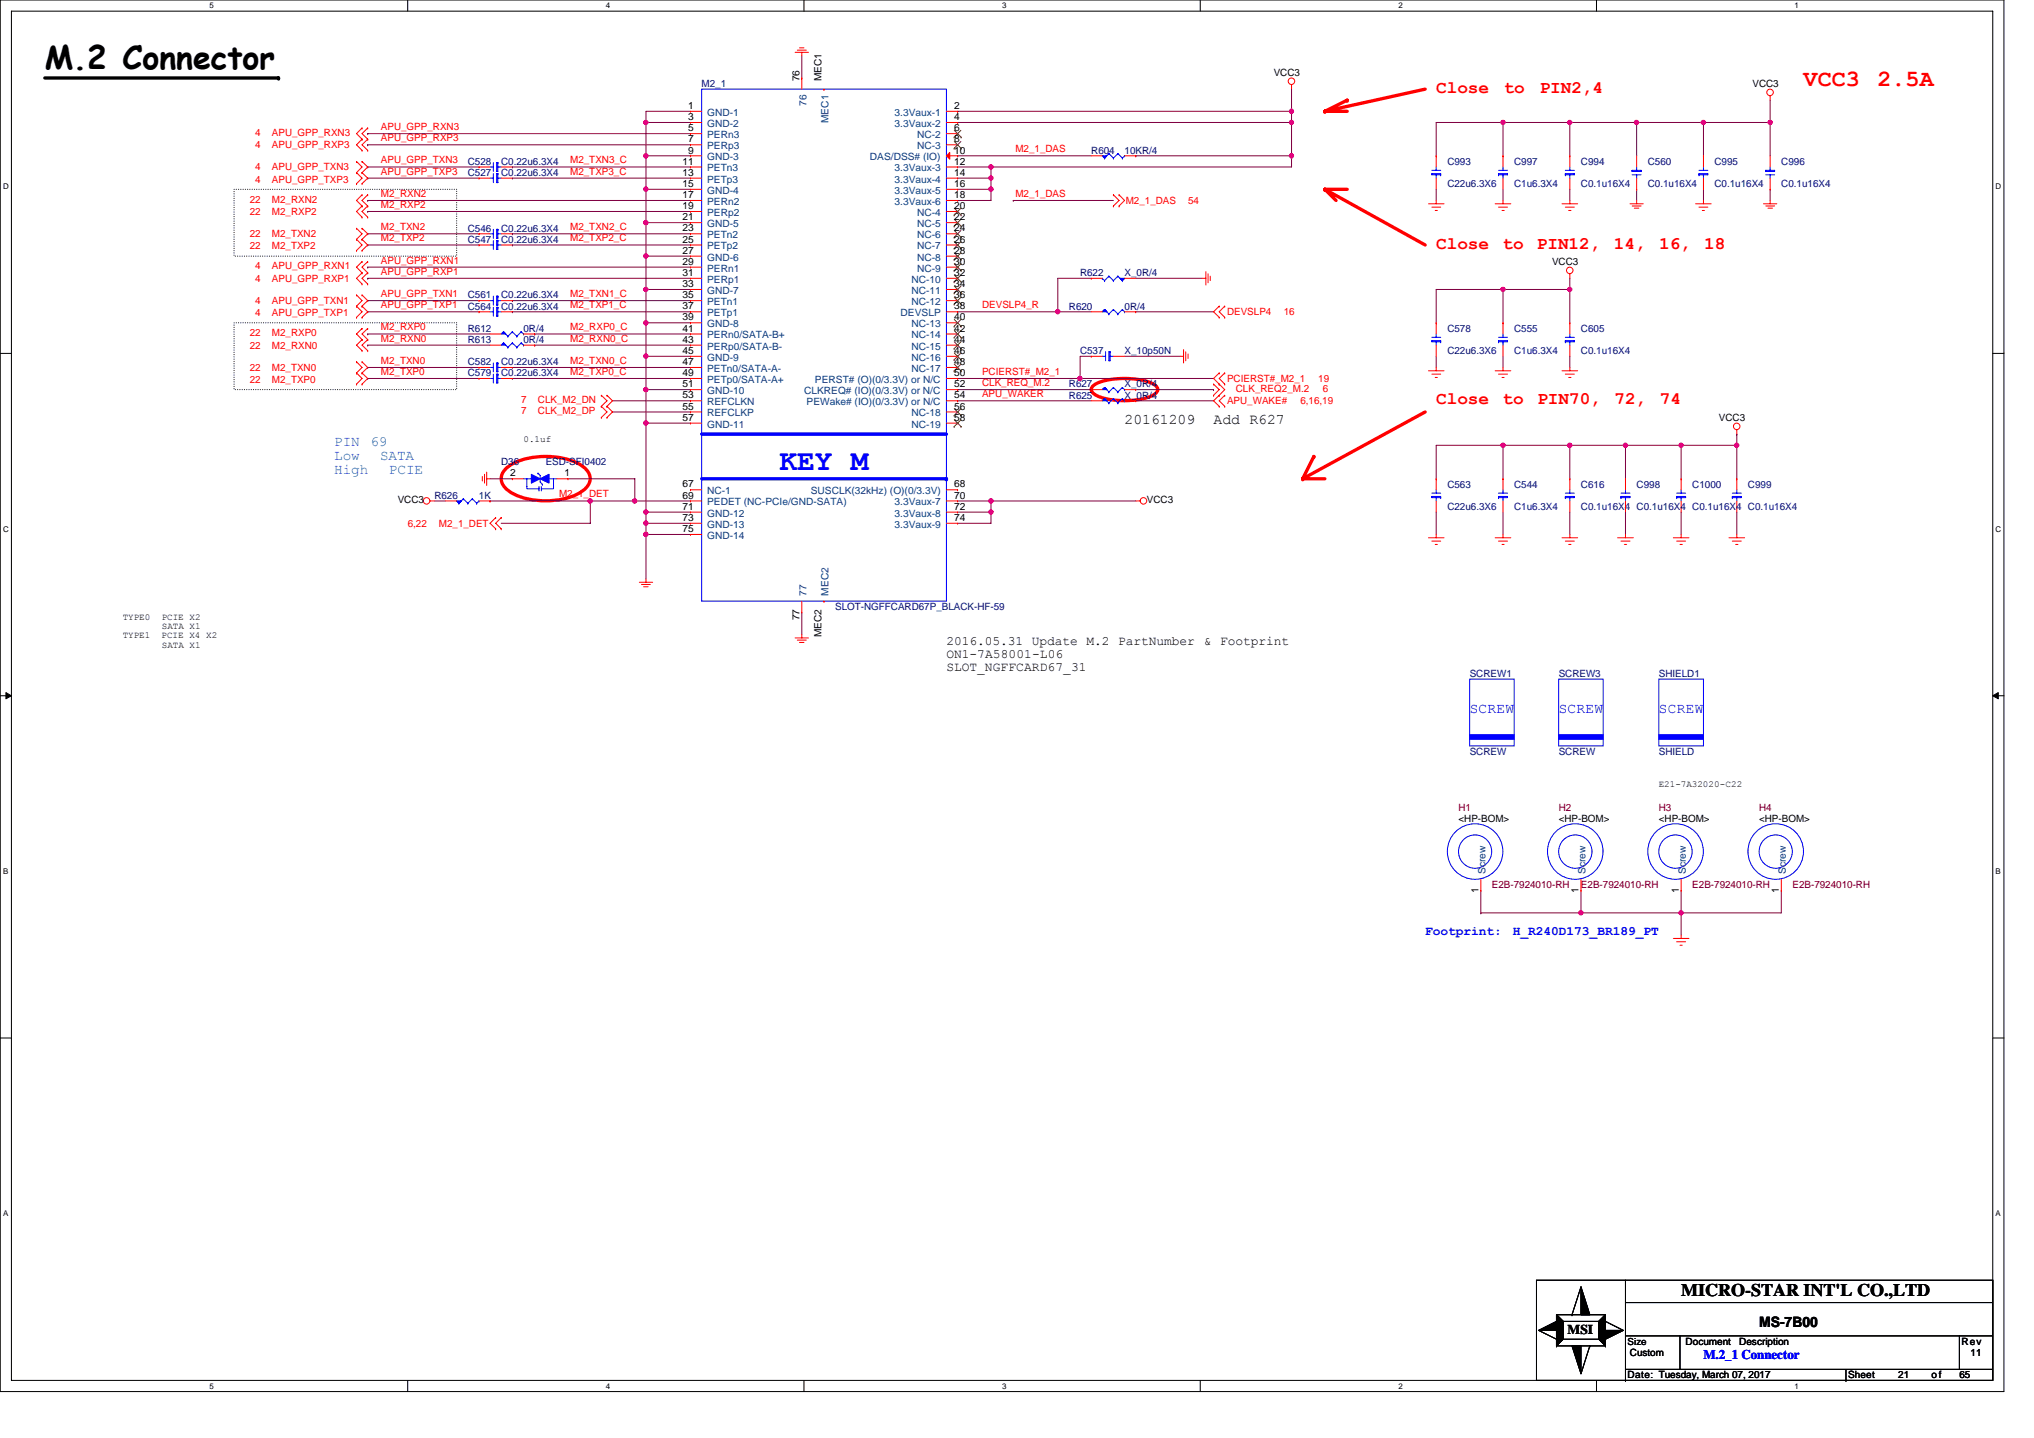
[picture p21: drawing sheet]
<svg xmlns="http://www.w3.org/2000/svg" width="297mm" height="210mm" viewBox="0 0 297 210" stroke-linecap="round" stroke-linejoin="round" font-family="sans-serif">
<defs><g id="words">
<text font-size="4.7" x="6.5" y="10.1">M.2 Connector</text>
<text font-size="4.3" fill="#00f" x="113.8" y="68.6">KEY M</text>
<g font-size="3.4" fill="#f00">
<text x="263.4" y="12.6">VCC3</text>
<text x="274.2" y="12.6">2.5A</text>
</g>
<g font-size="2.6" fill="#f00">
<text x="209.7" y="13.5">Close</text>
<text x="219.6" y="13.5">to</text>
<text x="224.8" y="13.5">PIN2,4</text>
<text x="209.7" y="36.3">Close</text>
<text x="219.4" y="36.3">to</text>
<text x="224.4" y="36.3">PIN12,</text>
<text x="235.7" y="36.3">14,</text>
<text x="242.3" y="36.3">16,</text>
<text x="248.9" y="36.3">18</text>
<text x="209.7" y="59.1">Close</text>
<text x="219.4" y="59.1">to</text>
<text x="224.5" y="59.1">PIN70,</text>
<text x="235.8" y="59.1">72,</text>
<text x="242.4" y="59.1">74</text>
</g>
<text font-size="2.6" x="245.5" y="189.3">MICRO-STAR INT'L CO.,LTD</text>
<g font-size="2.2">
<text x="164.2" y="61.9">20161209</text>
<text x="177.2" y="61.9">Add R627</text>
</g>
<g font-size="2.1" fill="#0080ff">
<text x="48.8" y="65.1">PIN</text>
<text x="54.1" y="65.1">69</text>
<text x="48.8" y="67.2">Low</text>
<text x="48.8" y="69.3">High</text>
<text x="55.5" y="67.2">SATA</text>
<text x="56.8" y="69.3">PCIE</text>
</g>
<g font-size="2.1" fill="#00f">
<text x="214.6" y="104.1">SCREW</text>
<text x="227.6" y="104.1">SCREW</text>
<text x="242.2" y="104.1">SCREW</text>
</g>
<text font-size="2.1" x="256.9" y="193.8">MS-7B00</text>
<text font-size="2" x="228.9" y="194.8">MSI</text>
<g font-size="1.9">
<text x="138.2" y="94.2">2016.05.31 Update M.2 PartNumber &amp; Footprint</text>
<text x="138.2" y="96.1">ON1-7A58001-L06</text>
<text x="138.2" y="98">SLOT_NGFFCARD67_31</text>
</g>
<g font-size="1.9" fill="#00f">
<text x="208.1" y="136.5">Footprint:</text>
<text x="220.9" y="136.5">H_R240D173_BR189_PT</text>
<text x="248.8" y="198.5">M.2_1 Connector</text>
</g>
<g font-size="1.5">
<text x="116.8" y="11.9" transform="rotate(-90 116.8 11.9)">76</text>
<text x="120" y="11.9" transform="rotate(-90 120 11.9)">MEC1</text>
<text x="186" y="11.1">VCC3</text>
<text x="100.5" y="15.9">1</text>
<text x="100.5" y="17.5">3</text>
<text x="139.4" y="15.9">2</text>
<text x="139.4" y="17.5">4</text>
<text x="255.9" y="12.7">VCC3</text>
<text x="100.5" y="19.2">5</text>
<text x="100.5" y="20.8">7</text>
<text x="100.5" y="22.4">9</text>
<text x="139.4" y="22.4">10</text>
<text x="139.4" y="19.2">6</text>
<text x="139.4" y="20.8">8</text>
<text x="99.7" y="25.7">13</text>
<text x="99.7" y="24">11</text>
<text x="99.7" y="28.9">17</text>
<text x="99.7" y="27.3">15</text>
<text x="139.4" y="24">12</text>
<text x="139.4" y="25.7">14</text>
<text x="139.4" y="27.3">16</text>
<text x="139.4" y="28.9">18</text>
<text x="99.7" y="33.8">23</text>
<text x="99.7" y="35.4">25</text>
<text x="99.7" y="30.5">19</text>
<text x="99.7" y="32.2">21</text>
<text x="139.4" y="32.2">22</text>
<text x="139.4" y="33.8">24</text>
<text x="139.4" y="35.4">26</text>
<text x="139.4" y="30.5">20</text>
<text x="99.7" y="38.7">29</text>
<text x="99.7" y="37.1">27</text>
<text x="99.7" y="40.3">31</text>
<text x="99.7" y="41.9">33</text>
<text x="139.4" y="37.1">28</text>
<text x="139.4" y="38.7">30</text>
<text x="139.4" y="40.3">32</text>
<text x="139.4" y="41.9">34</text>
<text x="226.6" y="38.7">VCC3</text>
<text x="99.7" y="43.6">35</text>
<text x="99.7" y="46.8">39</text>
<text x="99.7" y="45.2">37</text>
<text x="139.4" y="43.6">36</text>
<text x="139.4" y="46.8">40</text>
<text x="139.4" y="45.2">38</text>
<text x="99.7" y="48.4">41</text>
<text x="99.7" y="50.1">43</text>
<text x="99.7" y="51.7">45</text>
<text x="99.7" y="53.3">47</text>
<text x="139.4" y="48.4">42</text>
<text x="139.4" y="50.1">44</text>
<text x="139.4" y="51.7">46</text>
<text x="139.4" y="53.3">48</text>
<text x="99.7" y="54.9">49</text>
<text x="99.7" y="56.6">51</text>
<text x="99.7" y="58.2">53</text>
<text x="99.7" y="59.8">55</text>
<text x="139.4" y="54.9">50</text>
<text x="139.4" y="56.6">52</text>
<text x="139.4" y="58.2">54</text>
<text x="139.4" y="59.8">56</text>
<text x="99.7" y="61.4">57</text>
<text x="139.4" y="61.4">58</text>
<text x="251" y="61.5">VCC3</text>
<text x="74.5" y="69.6">2</text>
<text x="82.5" y="69.6">1</text>
<text x="99.7" y="71.2">67</text>
<text x="139.4" y="71.2">68</text>
<text x="58.1" y="73.5">VCC3</text>
<text x="99.7" y="72.8">69</text>
<text x="99.7" y="77.7">75</text>
<text x="99.7" y="74.4">71</text>
<text x="99.7" y="76.1">73</text>
<text x="139.4" y="72.8">70</text>
<text x="139.4" y="74.4">72</text>
<text x="139.4" y="76.1">74</text>
<text x="167.5" y="73.5">VCC3</text>
<text x="116.8" y="90.6" transform="rotate(-90 116.8 90.6)">77</text>
<text x="120" y="93.1" transform="rotate(-90 120 93.1)">MEC2</text>
<text x="213" y="120">&lt;HP-BOM&gt;</text>
<text x="227.6" y="120">&lt;HP-BOM&gt;</text>
<text x="242.2" y="120">&lt;HP-BOM&gt;</text>
<text x="256.9" y="120">&lt;HP-BOM&gt;</text>
<text x="215.9" y="130.4" transform="rotate(-90 215.9 130.4)">1</text>
<text x="230.5" y="130.4" transform="rotate(-90 230.5 130.4)">1</text>
<text x="245.2" y="130.4" transform="rotate(-90 245.2 130.4)">1</text>
<text x="259.8" y="130.4" transform="rotate(-90 259.8 130.4)">1</text>
<text x="246.2" y="196.4">Document</text>
<text x="254" y="196.4">Description</text>
<text x="286.5" y="196.4">Rev</text>
<text x="237.7" y="201.3">Date: Tuesday, March 07, 2017</text>
<text x="238" y="198">Custom</text>
<text x="269.9" y="201.3">Sheet</text>
<text x="277.2" y="201.3">21</text>
<text x="282.1" y="201.3">of</text>
<text x="286.1" y="201.3">65</text>
<text x="287.8" y="198">11</text>
</g>
<g font-size="1.5" fill="#000080">
<text x="102.5" y="12.7">M2_1</text>
<text x="159.4" y="22.5">R604</text>
<text x="164.2" y="22.5">10KR/4</text>
<text x="68.3" y="25.7">C527</text>
<text x="68.3" y="24.1">C528</text>
<text x="73.2" y="25.7">C0.22u6.3X4</text>
<text x="73.2" y="24.1">C0.22u6.3X4</text>
<text x="211.4" y="24.1">C993</text>
<text x="211.4" y="27.3">C22u6.3X6</text>
<text x="221.1" y="24.1">C997</text>
<text x="221.1" y="27.3">C1u6.3X4</text>
<text x="230.9" y="24.1">C994</text>
<text x="230.9" y="27.3">C0.1u16X4</text>
<text x="240.6" y="24.1">C560</text>
<text x="240.6" y="27.3">C0.1u16X4</text>
<text x="250.4" y="24.1">C995</text>
<text x="250.4" y="27.3">C0.1u16X4</text>
<text x="260.1" y="24.1">C996</text>
<text x="260.1" y="27.3">C0.1u16X4</text>
<text x="68.3" y="35.5">C547</text>
<text x="68.3" y="33.8">C546</text>
<text x="73.2" y="35.5">C0.22u6.3X4</text>
<text x="73.2" y="33.8">C0.22u6.3X4</text>
<text x="157.7" y="40.3">R622</text>
<text x="164.2" y="40.3">X_0R/4</text>
<text x="68.3" y="43.6">C561</text>
<text x="68.3" y="45.2">C564</text>
<text x="73.2" y="43.6">C0.22u6.3X4</text>
<text x="73.2" y="45.2">C0.22u6.3X4</text>
<text x="156.1" y="45.2">R620</text>
<text x="164.2" y="45.2">0R/4</text>
<text x="68.3" y="48.5">R612</text>
<text x="68.3" y="53.3">C582</text>
<text x="68.3" y="50.1">R613</text>
<text x="73.2" y="53.3">C0.22u6.3X4</text>
<text x="76.5" y="48.5">0R/4</text>
<text x="76.5" y="50.1">0R/4</text>
<text x="157.7" y="51.7">C537</text>
<text x="164.2" y="51.7">X_10p50N</text>
<text x="211.4" y="48.5">C578</text>
<text x="211.4" y="51.7">C22u6.3X6</text>
<text x="221.1" y="48.5">C555</text>
<text x="221.1" y="51.7">C1u6.3X4</text>
<text x="230.9" y="48.5">C605</text>
<text x="230.9" y="51.7">C0.1u16X4</text>
<text x="68.3" y="55">C579</text>
<text x="73.2" y="55">C0.22u6.3X4</text>
<text x="156.1" y="58.2">R625</text>
<text x="156.1" y="56.6">R627</text>
<text x="164.2" y="58.2">X_0R/4</text>
<text x="164.2" y="56.6">X_0R/4</text>
<text x="73.2" y="68">D36</text>
<text x="79.7" y="68">ESD-SFI0402</text>
<text x="211.4" y="71.2">C563</text>
<text x="221.1" y="71.2">C544</text>
<text x="230.9" y="71.2">C616</text>
<text x="239" y="71.2">C998</text>
<text x="247.1" y="71.2">C1000</text>
<text x="255.3" y="71.2">C999</text>
<text x="63.4" y="72.8">R626</text>
<text x="70" y="72.8">1K</text>
<text x="211.4" y="74.5">C22u6.3X6</text>
<text x="221.1" y="74.5">C1u6.3X4</text>
<text x="230.9" y="74.5">C0.1u16X4 C0.1u16X4 C0.1u16X4 C0.1u16X4</text>
<text x="122" y="89.1">SLOT-NGFFCARD67P_BLACK-HF-59</text>
<text x="214.6" y="98.8">SCREW1</text>
<text x="227.6" y="98.8">SCREW3</text>
<text x="242.2" y="98.8">SHIELD1</text>
<text x="214.6" y="110.2">SCREW</text>
<text x="227.6" y="110.2">SCREW</text>
<text x="242.2" y="110.2">SHIELD</text>
</g>
<g font-size="1.5" fill="#004080">
<text x="103.3" y="16.9">GND-1</text>
<text x="117.8" y="15.5" transform="rotate(-90 117.8 15.5)">76</text>
<text x="121" y="18" transform="rotate(-90 121 18)">MEC1</text>
<text x="130.6" y="16.9">3.3Vaux-1</text>
<text x="103.3" y="20.2">PERn3</text>
<text x="103.3" y="21.8">PERp3</text>
<text x="103.3" y="23.4">GND-3</text>
<text x="103.3" y="18.5">GND-2</text>
<text x="127" y="23.4">DAS/DSS# (IO)</text>
<text x="130.6" y="18.5">3.3Vaux-2</text>
<text x="133.9" y="20.2">NC-2</text>
<text x="133.9" y="21.8">NC-3</text>
<text x="103.3" y="26.7">PETp3</text>
<text x="103.3" y="25">PETn3</text>
<text x="103.3" y="29.9">PERn2</text>
<text x="103.3" y="28.3">GND-4</text>
<text x="130.6" y="25">3.3Vaux-3</text>
<text x="130.6" y="26.7">3.3Vaux-4</text>
<text x="130.6" y="28.3">3.3Vaux-5</text>
<text x="130.6" y="29.9">3.3Vaux-6</text>
<text x="103.3" y="34.8">PETn2</text>
<text x="103.3" y="31.5">PERp2</text>
<text x="103.3" y="33.2">GND-5</text>
<text x="133.9" y="33.2">NC-5</text>
<text x="133.9" y="34.8">NC-6</text>
<text x="133.9" y="31.5">NC-4</text>
<text x="103.3" y="36.4">PETp2</text>
<text x="103.3" y="39.7">PERn1</text>
<text x="103.3" y="38.1">GND-6</text>
<text x="103.3" y="41.3">PERp1</text>
<text x="133.1" y="41.3">NC-10</text>
<text x="133.9" y="36.4">NC-7</text>
<text x="133.9" y="38.1">NC-8</text>
<text x="133.9" y="39.7">NC-9</text>
<text x="103.3" y="42.9">GND-7</text>
<text x="103.3" y="44.6">PETn1</text>
<text x="103.3" y="47.8">GND-8</text>
<text x="103.3" y="46.2">PETp1</text>
<text x="131.5" y="46.2">DEVSLP</text>
<text x="133.1" y="42.9">NC-11</text>
<text x="133.1" y="44.6">NC-12</text>
<text x="133.1" y="47.8">NC-13</text>
<text x="103.3" y="49.4">PERn0/SATA-B+</text>
<text x="103.3" y="51.1">PERp0/SATA-B-</text>
<text x="103.3" y="52.7">GND-9</text>
<text x="133.1" y="49.4">NC-14</text>
<text x="133.1" y="51.1">NC-15</text>
<text x="133.1" y="52.7">NC-16</text>
<text x="103.3" y="54.3">PETn0/SATA-A-</text>
<text x="103.3" y="55.9">PETp0/SATA-A+</text>
<text x="103.3" y="57.6">GND-10</text>
<text x="103.3" y="59.2">REFCLKN</text>
<text x="117.4" y="57.6">CLKREQ# (IO)(0/3.3V) or N/C</text>
<text x="117.8" y="59.2">PEWake# (IO)(0/3.3V) or N/C</text>
<text x="119" y="55.9">PERST# (O)(0/3.3V) or N/C</text>
<text x="133.1" y="54.3">NC-17</text>
<text x="103.3" y="60.8">REFCLKP</text>
<text x="103.3" y="62.4">GND-11</text>
<text x="133.1" y="60.8">NC-18</text>
<text x="133.1" y="62.4">NC-19</text>
<text x="103.3" y="72.2">NC-1</text>
<text x="103.3" y="73.8">PEDET (NC-PCIe/GND-SATA)</text>
<text x="103.3" y="75.4">GND-12</text>
<text x="103.3" y="77.1">GND-13</text>
<text x="118.4" y="72.2">SUSCLK(32kHz) (O)(0/3.3V)</text>
<text x="130.6" y="73.8">3.3Vaux-7</text>
<text x="130.6" y="75.4">3.3Vaux-8</text>
<text x="130.6" y="77.1">3.3Vaux-9</text>
<text x="103.3" y="78.7">GND-14</text>
<text x="117.8" y="87" transform="rotate(-90 117.8 87)">77</text>
<text x="121" y="87" transform="rotate(-90 121 87)">MEC2</text>
<text x="216.9" y="127.6" transform="rotate(-90 216.9 127.6)">Screw</text>
<text x="231.6" y="127.6" transform="rotate(-90 231.6 127.6)">Screw</text>
<text x="246.2" y="127.6" transform="rotate(-90 246.2 127.6)">Screw</text>
<text x="260.8" y="127.6" transform="rotate(-90 260.8 127.6)">Screw</text>
</g>
<g font-size="1.5" fill="#f00">
<text x="37.3" y="19.9">4</text>
<text x="37.3" y="21.6">4</text>
<text x="39.7" y="19.9">APU_GPP_RXN3</text>
<text x="39.7" y="21.6">APU_GPP_RXP3</text>
<text x="55.6" y="20.6">APU_GPP_RXP3</text>
<text x="55.6" y="19">APU_GPP_RXN3</text>
<text x="55.6" y="23.9">APU_GPP_TXN3</text>
<text x="83.3" y="23.9">M2_TXN3_C</text>
<text x="148.3" y="22.2">M2_1_DAS</text>
<text x="36.5" y="29.6">22</text>
<text x="37.3" y="24.9">4</text>
<text x="37.3" y="26.7">4</text>
<text x="39.7" y="29.6">M2_RXN2</text>
<text x="39.7" y="24.9">APU_GPP_TXN3</text>
<text x="39.7" y="26.7">APU_GPP_TXP3</text>
<text x="55.6" y="28.7">M2_RXN2</text>
<text x="55.6" y="25.5">APU_GPP_TXP3</text>
<text x="83.3" y="25.5">M2_TXP3_C</text>
<text x="148.3" y="28.7">M2_1_DAS</text>
<text x="164.4" y="29.8">M2_1_DAS</text>
<text x="173.5" y="29.8">54</text>
<text x="36.5" y="31.4">22</text>
<text x="36.5" y="34.6">22</text>
<text x="39.7" y="31.4">M2_RXP2</text>
<text x="39.7" y="34.6">M2_TXN2</text>
<text x="55.6" y="35.2">M2_TXP2</text>
<text x="55.6" y="30.4">M2_RXP2</text>
<text x="55.6" y="33.6">M2_TXN2</text>
<text x="83.3" y="35.2">M2_TXP2_C</text>
<text x="83.3" y="33.6">M2_TXN2_C</text>
<text x="36.5" y="36.4">22</text>
<text x="37.3" y="39.3">4</text>
<text x="37.3" y="41.1">4</text>
<text x="39.7" y="39.3">APU_GPP_RXN1</text>
<text x="39.7" y="41.1">APU_GPP_RXP1</text>
<text x="39.7" y="36.4">M2_TXP2</text>
<text x="55.6" y="40.1">APU_GPP_RXP1</text>
<text x="55.6" y="38.5">APU_GPP_RXN1</text>
<text x="37.3" y="44.4">4</text>
<text x="37.3" y="46.2">4</text>
<text x="39.7" y="44.4">APU_GPP_TXN1</text>
<text x="39.7" y="46.2">APU_GPP_TXP1</text>
<text x="55.6" y="45">APU_GPP_TXP1</text>
<text x="55.6" y="43.4">APU_GPP_TXN1</text>
<text x="83.3" y="45">M2_TXP1_C</text>
<text x="83.3" y="43.4">M2_TXN1_C</text>
<text x="143.4" y="45">DEVSLP4_R</text>
<text x="179.2" y="46">DEVSLP4</text>
<text x="187.5" y="46">16</text>
<text x="36.5" y="49.1">22</text>
<text x="36.5" y="50.9">22</text>
<text x="39.7" y="49.1">M2_RXP0</text>
<text x="39.7" y="50.9">M2_RXN0</text>
<text x="55.6" y="49.9">M2_RXN0</text>
<text x="55.6" y="48.2">M2_RXP0</text>
<text x="55.6" y="53.1">M2_TXN0</text>
<text x="83.3" y="49.9">M2_RXN0_C</text>
<text x="83.3" y="48.2">M2_RXP0_C</text>
<text x="83.3" y="53.1">M2_TXN0_C</text>
<text x="36.5" y="54.1">22</text>
<text x="36.5" y="55.9">22</text>
<text x="39.7" y="54.1">M2_TXN0</text>
<text x="39.7" y="55.9">M2_TXP0</text>
<text x="55.6" y="54.7">M2_TXP0</text>
<text x="76.1" y="58.9">7</text>
<text x="78.6" y="58.9">CLK_M2_DN</text>
<text x="83.3" y="54.7">M2_TXP0_C</text>
<text x="143.4" y="58">APU_WAKER</text>
<text x="143.4" y="56.4">CLK_REQ_M.2</text>
<text x="143.4" y="54.7">PCIERST#_M2_1</text>
<text x="179.2" y="59">APU_WAKE#</text>
<text x="179.2" y="55.8">PCIERST#_M2_1</text>
<text x="180.5" y="57.2">CLK_REQ2_M.2</text>
<text x="189.9" y="59">6,16,19</text>
<text x="192.5" y="55.8">19</text>
<text x="193.2" y="57.2">6</text>
<text x="76.1" y="60.5">7</text>
<text x="78.6" y="60.5">CLK_M2_DP</text>
<text x="59.5" y="76.9">6,22</text>
<text x="64.1" y="76.9">M2_1_DET</text>
<text x="81.6" y="72.6">M2_1_DET</text>
</g>
<g font-size="1.5" fill="#800000">
<text x="213" y="118.4">H1</text>
<text x="227.6" y="118.4">H2</text>
<text x="242.2" y="118.4">H3</text>
<text x="256.9" y="118.4">H4</text>
<text x="217.9" y="129.7">E2B-7924010-RH</text>
<text x="230.9" y="129.7">E2B-7924010-RH</text>
<text x="247.1" y="129.7">E2B-7924010-RH</text>
<text x="261.8" y="129.7">E2B-7924010-RH</text>
</g>
<g font-size="1.4">
<text x="76.4" y="64.5">0.1uf</text>
<text x="17.9" y="90.5">TYPE0</text>
<text x="17.9" y="93.2">TYPE1</text>
<text x="23.6" y="93.2">PCIE X4 X2</text>
<text x="23.6" y="90.5">PCIE X2</text>
<text x="23.6" y="91.8">SATA X1</text>
<text x="23.6" y="94.6">SATA X1</text>
<text x="242.2" y="114.9">E21-7A32020-C22</text>
<text x="237.7" y="196.3">Size</text>
</g>
<g font-size="1.2">
<text x="30.6" y="1.2">5</text>
<text x="88.5" y="1.2">4</text>
<text x="146.3" y="1.2">3</text>
<text x="204.2" y="1.2">2</text>
<text x="262.1" y="1.2">1</text>
<text x=".5" y="27.6">D</text>
<text x="291.4" y="27.6">D</text>
<text x=".5" y="77.6">C</text>
<text x="291.4" y="77.6">C</text>
<text x=".5" y="127.6">B</text>
<text x="291.4" y="127.6">B</text>
<text x=".5" y="177.6">A</text>
<text x="291.4" y="177.6">A</text>
<text x="30.6" y="202.8">5</text>
<text x="88.5" y="202.8">4</text>
<text x="146.3" y="202.8">3</text>
<text x="204.2" y="202.8">2</text>
<text x="262.1" y="202.8">1</text>
</g>
</g></defs>
<path d="M0 0h292.6v203.2h-292.6zM1.7 1.6h289.3v200h-289.3z" fill="none" stroke="#000" stroke-width=".15"/>
<g fill="#fff">
<path d="M30.6 .2h.6v1.3h-.6z"/>
<path d="M30.6 201.8h.6v1.3h-.6z"/>
</g>
<path d="M59.5 0v1.6M59.5 201.6v1.6" fill="none" stroke="#000" stroke-width=".15"/>
<g fill="#fff">
<path d="M88.5 .2h.6v1.3h-.6z"/>
<path d="M88.5 201.8h.6v1.3h-.6z"/>
</g>
<path d="M117.4 0v1.6M117.4 201.6v1.6" fill="none" stroke="#000" stroke-width=".15"/>
<g fill="#fff">
<path d="M146.3 .2h.7v1.3h-.7z"/>
<path d="M146.3 201.8h.7v1.3h-.7z"/>
</g>
<path d="M175.3 0v1.6M175.3 201.6v1.6" fill="none" stroke="#000" stroke-width=".15"/>
<g fill="#fff">
<path d="M204.2 .2h.6v1.3h-.6z"/>
<path d="M204.2 201.8h.6v1.3h-.6z"/>
</g>
<path d="M233.1 0v1.6M233.1 201.6v1.6" fill="none" stroke="#000" stroke-width=".15"/>
<g fill="#fff">
<path d="M262.1 .2h.6v1.3h-.6z"/>
<path d="M262.1 201.8h.6v1.3h-.6z"/>
<path d="M.5 26.6h.8v1.3h-.8z"/>
<path d="M291.4 26.6h.9v1.3h-.9z"/>
<path d="M.5 76.6h.8v1.3h-.8z"/>
<path d="M291.4 76.6h.9v1.3h-.9z"/>
</g>
<path d="M0 51.6h1.7M291 51.6h1.6" fill="none" stroke="#000" stroke-width=".15"/>
<g fill="#fff">
<path d="M.5 126.6h.7v1.3h-.7z"/>
<path d="M291.4 126.6h.8v1.3h-.8z"/>
</g>
<path d="M0 101.6h1.7M291 101.6h1.6" fill="none" stroke="#000" stroke-width=".15"/>
<path d="M.9 101.1l.8 .5-.8 .4zM291 101.6l.8-.5v.9z" fill="#000" stroke="#000" stroke-width=".15"/>
<g fill="#fff">
<path d="M.5 176.6h.7v1.2h-.7z"/>
<path d="M291.4 176.6h.8v1.2h-.8z"/>
</g>
<g fill="none" stroke="#000" stroke-width=".15">
<path d="M0 151.6h1.7M291 151.6h1.6M224.4 186.9h66.6v14.7h-66.6zM224.7 194.3l2.6 1.3M227.3 192h7.2v4.5h-7.2zM227.3 195.6h.1M227.3 196.5h.1M227.3 192l1 1M228.3 195.6l-1 .9M228.3 193h.1M228.3 193h5.2v2.6h-5.2zM229.6 192h.1"/>
<path d="M230.9 187.9l-1.3 4.1M232.2 196.5h.1M232.2 196.5l-1.3 4.1M233.5 195.6l1 .9M234.5 192h.1M234.5 193h.1M234.5 192l-1 1M234.5 193l2.6 1.3M234.5 196.5h.1M237.4 190.2h53.6M237.4 195.1h53.6M237.4 186.9v14.7"/>
<path d="M237.4 200h53.6M245.3 195.1v4.9M269.6 200v1.6M286.1 195.1v4.9M237.4 201.6h.1M269.6 201.6h.1"/>
</g>
<path d="M6.5 11.4h34.2M40.7 11.4h.1" fill="none" stroke="#000" stroke-width=".49"/>
<g fill="none" stroke="#f00" stroke-width=".49">
<path d="M193.5 16.3h.1M193.5 16.3h3.2M196.7 14.6h.1M196.7 14.6l-3.2 1.7M208.1 13l-14.6 3.3M193.5 27.6h3.2M193.5 27.6h.1M193.5 27.6l14.6 8.2M193.5 27.6l1.6 1.7M159.7 56.2a10.5 10.5 0 0 1 7.2-.7 3.4 3.4 0 0 1 2.1 1.1l.1 .3a1.71 1.71 0 0 1-1.4 1.1 12 12 0 0 1-7.5-.2 .91 .91 0 0 1-.7-1.2zM74.1 68.3a10.5 10.5 0 0 1 8.9-1.2 4.7 4.7 0 0 1 3.1 2.2 1.96 1.96 0 0 1-.8 2.2 10.5 10.5 0 0 1-8.9 1.2 4.7 4.7 0 0 1-3.1-2.2 1.98 1.98 0 0 1 .8-2.2zM190.2 69.9h3.3"/>
<path d="M190.2 69.9h.1M191.9 66.7h.1M191.9 66.7l-1.7 3.2M208.1 60.2l-17.9 9.7"/>
</g>
<path d="M34.2 27.6h32.5v9.8h-32.5zM34.2 47.1h32.5v9.8h-32.5z" fill="none" stroke="#000" stroke-width=".15" stroke-dasharray="0 .3"/>
<g fill="none" stroke="#800040" stroke-width=".15">
<path d="M53.7 19.5h.1M53.7 19.5h47.1M94.3 17.9h.1M94.3 17.9h6.5M94.3 17.9v4.9M100.8 16.3h-6.5v1.6M117.1 8.1v3.3M139.8 17.9h.1M139.8 16.3h.1M139.8 17.9h48.8M139.8 16.3h48.8M188.6 13v3.3"/>
<path d="M188.6 16.3v1.6M188.6 17.9v4.9M219.5 17.9h9.8v4.9M219.5 17.9h.1M219.5 17.9h-9.8v4.9M219.5 17.9v4.9M229.3 17.9h9.7v4.9M239 17.9h.1M248.8 17.9h.1M248.8 17.9v4.9M258.5 17.9h-19.5M258.5 17.9v4.9"/>
<path d="M258.5 14.6v3.3M53.7 39h.1M53.7 35.8h.1M53.7 30.9h.1M53.7 29.3h.1M53.7 34.1h.1M53.7 26h.1M53.7 21.1h.1M53.7 24.4h.1M53.7 24.4h16.3M53.7 29.3h47.1M53.7 39h47.1"/>
<path d="M53.7 35.8h16.3M53.7 34.1h16.3M53.7 30.9h47.1M53.7 26h16.3M53.7 21.1h47.1M74.8 35.8h.1M74.8 34.1h.1M74.8 26h.1M74.8 24.4h.1M74.8 24.4h26M74.8 35.8h26M74.8 34.1h26"/>
<path d="M74.8 26h26M94.3 22.8h6.5M94.3 22.8h.1M94.3 32.5h6.5M94.3 32.5v4.9M94.3 37.4h6.5M94.3 37.4h.1M94.3 22.8v9.7M94.3 37.4v4.9M94.3 27.6h6.5M94.3 27.6h.1M139.8 22.8h.1"/>
<path d="M139.8 22.8h19.6M139.8 26h4.9M139.8 27.6h4.9M139.8 24.4h4.9M144.7 24.4h.1M144.7 24.4v1.6M144.7 26h.1M144.7 26v1.6M144.7 27.6v1.7h-4.9M148 29.3h.1M148 29.3h14.6M165.9 22.8h.1"/>
<path d="M165.9 22.8h22.7M188.6 22.8v1.6h-43.9M209.7 27.6v1.7M219.5 27.6v1.7M229.3 27.6v1.7M239 27.6v1.7M248.8 27.6v1.7M258.5 27.6v1.7M53.7 50.4h.1M53.7 48.8h.1M53.7 55.3h.1M53.7 50.4h17.9"/>
<path d="M53.7 48.8h17.9M53.7 55.3h16.3M53.7 53.7h.1M53.7 45.5h.1M53.7 40.6h.1M53.7 43.9h.1M53.7 45.5h16.3M53.7 53.7h16.3M53.7 43.9h16.3M53.7 40.6h47.1M74.8 55.3h.1M74.8 53.7h.1"/>
<path d="M74.8 45.5h.1M74.8 43.9h.1M74.8 45.5h26M74.8 55.3h26M74.8 53.7h26M74.8 43.9h26M78.1 50.4h.1M78.1 48.8h.1M78.1 50.4h22.7M78.1 48.8h22.7M89.4 58.5h11.4M94.3 52h6.5"/>
<path d="M94.3 52h.1M94.3 56.9h6.5M94.3 42.3h6.5M94.3 42.3v4.8M94.3 47.1h6.5M94.3 47.1h.1M94.3 47.1v9.8M94.3 56.9v4.9h6.5M139.8 56.9h.1M139.8 56.9h19.6M139.8 58.5h.1M139.8 58.5h19.6"/>
<path d="M139.8 45.5h.1M139.8 45.5h14.7M139.8 55.3h.1M154.5 45.5h4.9M157.7 55.3h19.5M159.4 40.6h-4.9v4.9M159.4 52h-1.7v3.3h-17.9M164.2 52h8.2M165.9 58.5h11.3M165.9 45.5h11.3M165.9 40.6h9.7M165.9 56.9h11.3"/>
<path d="M177.2 56.9h.1M209.7 52v1.7M219.5 42.3h-9.8v4.8M219.5 42.3v4.8M219.5 52v1.7M219.5 42.3h.1M219.5 42.3h9.8M229.3 52v1.7M229.3 42.3v4.8M229.3 40.6v1.7M63.4 73.2h1.7M71.6 69.9h3.2"/>
<path d="M71.6 73.2h14.6v3.2h-13M71.6 73.2h.1M82.9 69.9h9.8v3.3M86.2 73.2h6.5M89.4 60.2h11.4M92.7 73.2h.1M92.7 73.2h8.1M94.3 61.8h.1M94.3 74.8h6.5M94.3 76.4h6.5M94.3 61.8v13M94.3 78v6.5"/>
<path d="M94.3 78h6.5M94.3 74.8v1.6M94.3 76.4h.1M94.3 76.4v1.6M139.8 74.8h4.9M139.8 73.2h4.9M144.7 73.2h21.2M144.7 74.8v1.6h-4.9M144.7 73.2h.1M144.7 73.2v1.6M209.7 74.8v3.2M219.5 65v4.9"/>
<path d="M219.5 74.8v3.2M219.5 65h-9.8v4.9M219.5 65h.1M219.5 65h9.8M229.3 65h8.1M229.3 65v4.9M229.3 74.8v3.2M237.4 65v4.9M237.4 74.8v3.2M237.4 65h.1M237.4 65h8.1M245.5 65v4.9"/>
<path d="M245.5 74.8v3.2M245.5 65h8.1M253.6 65v4.9M253.6 74.8v3.2M253.6 63.4h.1M253.6 63.4v1.6M117.1 89.4v3.3M216.3 133.3h29.2M216.3 133.3h.1M216.3 130v3.3M230.9 130v3.3M245.5 130v3.3"/>
<path d="M245.5 133.3v3.2M245.5 133.3h.1M260.1 130v3.3h-14.6"/>
</g>
<g fill="#f0f" stroke="#f0f" stroke-width=".15">
<circle cx="239" cy="17.9" r=".31"/>
<circle cx="92.7" cy="73.1" r=".32"/>
<circle cx="188.6" cy="17.9" r=".31"/>
<circle cx="144.7" cy="24.4" r=".32"/>
<circle cx="229.2" cy="17.9" r=".31"/>
<circle cx="219.5" cy="17.9" r=".31"/>
<circle cx="258.5" cy="17.9" r=".31"/>
<circle cx="248.8" cy="17.9" r=".31"/>
<circle cx="144.7" cy="27.6" r=".32"/>
<circle cx="144.7" cy="26" r=".31"/>
<circle cx="144.7" cy="74.8" r=".31"/>
<circle cx="94.3" cy="17.9" r=".31"/>
<circle cx="94.3" cy="32.5" r=".32"/>
<circle cx="94.3" cy="27.6" r=".32"/>
<circle cx="94.3" cy="22.8" r=".32"/>
<circle cx="94.3" cy="42.3" r=".31"/>
<circle cx="94.3" cy="37.4" r=".32"/>
<circle cx="94.3" cy="47.1" r=".32"/>
<circle cx="94.3" cy="56.9" r=".32"/>
<circle cx="94.3" cy="52" r=".32"/>
<circle cx="94.3" cy="74.8" r=".31"/>
<circle cx="94.3" cy="61.8" r=".32"/>
<circle cx="188.6" cy="16.3" r=".32"/>
<circle cx="154.5" cy="45.5" r=".32"/>
<circle cx="144.7" cy="73.1" r=".32"/>
<circle cx="245.5" cy="65" r=".32"/>
<circle cx="237.4" cy="65" r=".32"/>
<circle cx="253.6" cy="65" r=".32"/>
<circle cx="229.2" cy="65" r=".32"/>
<circle cx="219.5" cy="65" r=".32"/>
<circle cx="188.6" cy="22.8" r=".32"/>
<circle cx="229.2" cy="42.3" r=".31"/>
<circle cx="219.5" cy="42.3" r=".31"/>
<circle cx="230.9" cy="133.3" r=".32"/>
<circle cx="245.5" cy="133.3" r=".32"/>
<circle cx="94.3" cy="78" r=".32"/>
<circle cx="94.3" cy="76.4" r=".32"/>
<circle cx="86.2" cy="73.1" r=".32"/>
<circle cx="157.7" cy="55.3" r=".32"/>
</g>
<g fill="none" stroke="#f00" stroke-width=".15">
<path d="M52.9 18.7h.1M52.9 18.7l-.8 .8 .8 .8M53.7 18.7h.1M53.7 18.7l-.8 .8 .8 .8M100.8 16.3h.1M100.8 19.5h.1M100.8 17.9h.1M100.8 16.3h1.7M100.8 17.9h1.7M100.8 19.5h1.7M116.1 7.6h2M116.4 7.3h1.3"/>
<path d="M116.8 7h.6M117.1 7.6v.5M117.1 11.4h.1M117.1 11.4v1.6M120.3 13h.1M138.2 16.3h1.6M138.2 17.9h1.6M138.2 19.5h1.6M139.8 16.3h.1M139.8 17.9h.1M139.8 19.5h.1M188.6 12.4v.6"/>
<path d="M258.5 14v.6M52.1 34.9h.1M52.1 33.3h.1M52.1 36.6h.1M52.1 25.2h.1M52.1 23.6h.1M52.1 26.8h.1M52.1 33.3l.8 .8-.8 .8M52.1 34.9l.8 .9-.8 .8M52.1 23.6l.8 .8-.8 .8M52.1 25.2l.8 .8-.8 .8M52.9 33.3h.1"/>
<path d="M52.9 34.9h.1M52.9 36.6h.1M52.9 23.6h.1M52.9 25.2h.1M52.9 26.8h.1M52.9 33.3l.8 .8-.8 .8M52.9 34.9l.8 .9-.8 .8M52.9 23.6l.8 .8-.8 .8M52.9 25.2l.8 .8-.8 .8M52.9 38.2h.1M52.9 39.8h.1M52.9 28.4h.1"/>
<path d="M52.9 30.1h.1M52.9 31.7h.1M52.9 20.3h.1M52.9 21.9h.1M52.9 38.2l-.8 .8 .8 .8M52.9 39.8l-.8 .8 .8 .9M52.9 28.4l-.8 .9 .8 .8M52.9 30.1l-.8 .8 .8 .8M52.9 20.3l-.8 .8 .8 .8M53.7 38.2h.1M53.7 39.8h.1M53.7 28.4h.1"/>
<path d="M53.7 30.1h.1M53.7 31.7h.1M53.7 20.3h.1M53.7 21.9h.1M53.7 38.2l-.8 .8 .8 .8M53.7 39.8l-.8 .8 .8 .9M53.7 28.4l-.8 .9 .8 .8M53.7 30.1l-.8 .8 .8 .8M53.7 20.3l-.8 .8 .8 .8M70 35.8h.1M70 34.1h.1M70 26h.1"/>
<path d="M70 24.4h.1M70 35.8h1.6M70 34.1h1.6M70 26h1.6M70 24.4h1.6M73.2 35.8h1.6M73.2 34.1h1.6M73.2 26h1.6M73.2 24.4h1.6M100.8 21.1h.1M100.8 26h.1M100.8 34.1h.1"/>
<path d="M100.8 35.8h.1M100.8 39h.1M100.8 37.4h.1M100.8 22.8h.1M100.8 24.4h.1M100.8 29.3h.1M100.8 27.6h.1M100.8 30.9h.1M100.8 32.5h.1M100.8 35.8h1.7M100.8 22.8h1.7M100.8 34.1h1.7"/>
<path d="M100.8 21.1h1.7M100.8 26h1.7M100.8 32.5h1.7M100.8 39h1.7M100.8 37.4h1.7M100.8 24.4h1.7M100.8 30.9h1.7M100.8 29.3h1.7M100.8 27.6h1.7M138.2 35.8h1.6M138.2 22.8h1.6M138.2 34.1h1.6"/>
<path d="M138.2 21.1h1.6M138.2 26h1.6M138.2 32.5h1.6M138.2 39h1.6M138.2 37.4h1.6M138.2 24.4h1.6M138.2 30.9h1.6M138.2 29.3h1.6M138.2 27.6h1.6M139.8 32.5h.1M139.8 34.1h.1M139.8 35.8h.1"/>
<path d="M139.8 37.4h.1M139.8 39h.1M139.8 21.1h.1M139.8 22.8h.1M139.8 30.9h.1M139.8 24.4h.1M139.8 26h.1M139.8 27.6h.1M139.8 29.3h.1M159.4 22.8h1.6M162.6 30.1h.1M162.6 28.4h.1"/>
<path d="M162.6 28.4l.8 .9-.8 .8M163.4 30.1h.1M163.4 28.4h.1M163.4 28.4l.8 .9-.8 .8M164.2 22.8h1.7M165.9 22.8h.1M176.1 39.7v1.9M176.4 40v1.3M208.6 29.8h2.3M209.1 30.2h1.3M209.6 30.7h.3M209.7 26v1.6"/>
<path d="M209.7 22.8h.1M209.7 22.8v1.6M209.7 29.3v.5M218.4 29.8h2.2M218.8 30.2h1.4M219.3 30.7h.4M219.5 26v1.6M219.5 22.8h.1M219.5 22.8v1.6M219.5 29.3v.5M228.1 29.8h2.3M228.6 30.2h1.3"/>
<path d="M229.1 30.7h.3M229.3 29.3v.5M229.3 26v1.6M229.3 22.8h.1M229.3 22.8v1.6M229.3 40v.6M238 29.8h2M238.4 30.1h1.3M238.7 30.4h.6M239 22.8v1.6M239 27.6h.1M239 26v1.6"/>
<path d="M239 29.3v.5M247.6 29.8h2.3M248.1 30.2h1.3M248.6 30.7h.3M248.8 26v1.6M248.8 22.8h.1M248.8 22.8v1.6M248.8 29.3v.5M257.5 29.8h2M257.9 30.1h1.3M258.2 30.4h.6M258.5 22.8v1.6"/>
<path d="M258.5 27.6h.1M258.5 26v1.6M258.5 29.3v.5M52.1 54.5h.1M52.1 52.8h.1M52.1 56.1h.1M52.1 44.7h.1M52.1 43.1h.1M52.1 46.3h.1M52.1 52.8l.8 .9-.8 .8M52.1 54.5l.8 .8-.8 .8M52.1 43.1l.8 .8-.8 .8"/>
<path d="M52.1 44.7l.8 .8-.8 .8M52.9 52.8h.1M52.9 54.5h.1M52.9 56.1h.1M52.9 43.1h.1M52.9 44.7h.1M52.9 46.3h.1M52.9 52.8l.8 .9-.8 .8M52.9 54.5l.8 .8-.8 .8M52.9 43.1l.8 .8-.8 .8M52.9 44.7l.8 .8-.8 .8M52.9 41.5h.1"/>
<path d="M52.9 48h.1M52.9 49.6h.1M52.9 51.2h.1M52.9 48l-.8 .8 .8 .8M52.9 49.6l-.8 .8 .8 .8M53.7 41.5h.1M53.7 48h.1M53.7 49.6h.1M53.7 51.2h.1M53.7 48l-.8 .8 .8 .8M53.7 49.6l-.8 .8 .8 .8M70 43.9h.1"/>
<path d="M70 55.3h.1M70 53.7h.1M70 45.5h.1M70 43.9h1.6M70 45.5h1.6M70 53.7h1.6M70 55.3h1.6M71.6 48.8h1.6M71.6 50.4h1.6M73.2 43.9h1.6M73.2 55.3h1.6M73.2 53.7h1.6"/>
<path d="M73.2 45.5h1.6M76.5 48.8h1.6M76.5 50.4h1.6M78.1 48.8h.1M78.1 50.4h.1M87.8 59.3h.1M87.8 57.7h.1M87.8 57.7l.8 .8-.8 .8M87.8 59.3l.8 .9-.8 .8M88.6 57.7h.1M88.6 59.3h.1M88.6 57.7l.8 .8-.8 .8"/>
<path d="M88.6 59.3l.8 .9-.8 .8M100.8 40.6h.1M100.8 42.3h.1M100.8 43.9h.1M100.8 47.1h.1M100.8 48.8h.1M100.8 50.4h.1M100.8 52h.1M100.8 53.7h.1M100.8 55.3h.1M100.8 56.9h.1M100.8 58.5h.1"/>
<path d="M100.8 45.5h.1M100.8 43.9h1.7M100.8 40.6h1.7M100.8 42.3h1.7M100.8 45.5h1.7M100.8 47.1h1.7M100.8 48.8h1.7M100.8 50.4h1.7M100.8 52h1.7M100.8 53.7h1.7M100.8 55.3h1.7M100.8 56.9h1.7"/>
<path d="M100.8 58.5h1.7M138.2 43.9h1.6M138.2 40.6h1.6M138.2 42.3h1.6M138.2 45.5h1.6M138.2 47.1h1.6M138.2 48.8h1.6M138.2 50.4h1.6M138.2 52h1.6M138.2 53.7h1.6M138.2 55.3h1.6M138.2 56.9h1.6"/>
<path d="M138.2 58.5h1.6M139.8 40.6h.1M139.8 42.3h.1M139.8 43.9h.1M139.8 45.5h.1M139.8 47.1h.1M139.8 48.8h.1M139.8 50.4h.1M139.8 52h.1M139.8 53.7h.1M139.8 55.3h.1M139.8 56.9h.1"/>
<path d="M139.8 58.5h.1M159.4 58.5h1.6M159.4 56.9h1.6M159.4 45.5h1.6M159.4 40.6h.1M159.4 40.6h1.6M159.4 52h.1M159.4 52h1.6M162.6 52h1.6M164.2 45.5h1.7M164.2 56.9h1.7M164.2 58.5h1.7"/>
<path d="M164.2 40.6h1.7M165.9 58.5h.1M165.9 56.9h.1M165.9 45.5h.1M172.4 52h.4M172.8 51.1v1.9M173.2 51.4v1.3M173.5 51.7v.6M175.6 40.6h.5M176.7 40.3v.7M177.2 57.7h.1M177.2 56.1h.1"/>
<path d="M177.2 56.1l.9 .8-.9 .8M178.1 57.7h.1M178.1 59.3h.1M178.1 54.5h.1M178.1 56.1h.1M178.1 57.7l-.9 .8 .9 .8M178.1 54.5l-.9 .8 1.7 1.6-.8 .8M178.1 44.7h.1M178.1 46.3h.1M178.1 44.7l-.9 .8 .9 .8M178.9 59.3h.1M178.9 57.7h.1"/>
<path d="M178.9 56.1h.1M178.9 54.5h.1M178.9 57.7l-.8 .8 .8 .8M178.9 54.5l-.8 .8 .8 .8M178.9 46.3h.1M178.9 44.7h.1M178.9 44.7l-.8 .8 .8 .8M208.6 54.1h2.3M209.1 54.6h1.3M209.6 55.1h.3M209.7 50.4v1.6M209.7 47.1h.1"/>
<path d="M209.7 47.1v1.7M209.7 53.7v.4M218.4 54.1h2.2M218.8 54.6h1.4M219.3 55.1h.4M219.5 50.4v1.6M219.5 47.1h.1M219.5 47.1v1.7M219.5 53.7v.4M228.1 54.1h2.3M228.6 54.6h1.3M229.1 55.1h.3"/>
<path d="M229.3 53.7v.4M229.3 50.4v1.6M229.3 47.1h.1M229.3 47.1v1.7M62.8 73.2h.6M65.1 73.2h1.6M70 73.2h1.6M70.4 69.6v.6M70.8 69.3v1.2M71.1 69.9h.5M71.1 68.9v2M71.6 73.2h.1"/>
<path d="M72.4 75.6h.1M72.4 77.2h.1M72.4 75.6l-.8 .8 .8 .8M73.2 75.6h.1M73.2 77.2h.1M73.2 75.6l-.8 .8 .8 .8M74.8 69.9h.1M74.8 69.9h1.7M81.3 69.9h1.6M82.9 69.9h.1M87.8 61h.1M88.6 61h.1"/>
<path d="M100.8 60.2h.1M100.8 61.8h.1M100.8 71.5h.1M100.8 73.2h.1M100.8 78h.1M100.8 74.8h.1M100.8 76.4h.1M100.8 60.2h1.7M100.8 61.8h1.7M100.8 71.5h1.7M100.8 73.2h1.7M100.8 74.8h1.7"/>
<path d="M100.8 76.4h1.7M100.8 78h1.7M138.2 60.2h1.6M138.2 61.8h1.6M138.2 71.5h1.6M138.2 73.2h1.6M138.2 74.8h1.6M138.2 76.4h1.6M139.8 60.2h.1M139.8 61.8h.1M139.8 71.5h.1M139.8 73.2h.1"/>
<path d="M139.8 74.8h.1M139.8 76.4h.1M165.9 73.2h.6M208.6 78.5h2.3M209.1 79h1.3M209.6 79.5h.3M209.7 73.2v1.6M209.7 69.9h.1M209.7 69.9v1.6M209.7 78v.5M218.4 78.5h2.2M218.8 79h1.4"/>
<path d="M219.3 79.5h.4M219.5 73.2v1.6M219.5 69.9h.1M219.5 69.9v1.6M219.5 78v.5M228.1 78.5h2.3M228.6 79h1.3M229.1 79.5h.3M229.3 78v.5M229.3 73.2v1.6M229.3 69.9h.1M229.3 69.9v1.6"/>
<path d="M236.2 78.5h2.3M236.7 79h1.3M237.2 79.5h.3M237.4 73.2v1.6M237.4 69.9h.1M237.4 69.9v1.6M237.4 78v.5M244.4 78.5h2.3M244.9 79h1.3M245.3 79.5h.4M245.5 78v.5M245.5 73.2v1.6"/>
<path d="M245.5 69.9h.1M245.5 69.9v1.6M252.5 78.5h2.3M253 79h1.3M253.5 79.5h.3M253.6 73.2v1.6M253.6 69.9h.1M253.6 69.9v1.6M253.6 78v.5M253.6 62.8v.6M93.4 85h1.9M93.7 85.3h1.3"/>
<path d="M94 85.7h.7M94.3 84.5v.5M116.1 93.2h2M116.4 93.5h1.3M116.8 93.8h.6M117.1 92.7v.5M117.1 89.4h.1M117.1 87.8v1.6M120.3 87.8h.1M216.3 130h.1M216.3 128.4v1.6M230.9 130h.1"/>
<path d="M230.9 128.4v1.6M244.4 137h2.3M244.9 137.5h1.3M245.3 138h.4M245.5 136.5v.5M245.5 130h.1M245.5 128.4v1.6M260.1 130h.1M260.1 128.4v1.6"/>
<circle cx="188.6" cy="11.9" r=".48"/>
<circle cx="258.5" cy="13.5" r=".48"/>
<circle cx="229.2" cy="39.5" r=".48"/>
<circle cx="62.3" cy="73.1" r=".48"/>
<circle cx="167" cy="73.1" r=".48"/>
<circle cx="253.6" cy="62.3" r=".48"/>
</g>
<g fill="#000" stroke="#000" stroke-width=".15">
<path d="M224.7 194.3l2.6-1.3v1.3zM230.9 187.9l1.3 4.1h-1.3zM234.5 194.3h2.6l-2.6 1.3zM229.6 196.5h1.3v4.1z"/>
<path d="M227.3 192l1 1v2.6l-1 .9z" fill-rule="evenodd"/>
<path d="M227.3 192l1 1v2.6l-1 .9z" fill-rule="evenodd"/>
<path d="M227.3 192l1 1v2.6l-1 .9z" fill-rule="evenodd"/>
<path d="M234.5 192v4.5l-1-.9v-2.6z" fill-rule="evenodd"/>
<path d="M234.5 192v4.5l-1-.9v-2.6z" fill-rule="evenodd"/>
<path d="M234.5 192v4.5l-1-.9v-2.6z" fill-rule="evenodd"/>
</g>
<g fill="none" stroke="#00f" stroke-width=".15">
<path d="M102.5 13h35.7v74.8h-35.7zM71.6 35.8h.4M71.6 34.1h.4M71.6 26h.4M71.6 24.4h.4M72 35.1v1.3M72 33.5v1.3M72 25.4v1.3M72 23.7v1.3M72.5 35.1h.2v1.3h-.2zM72.5 33.5h.2v1.3h-.2zM72.5 25.4h.2v1.3h-.2z"/>
<path d="M72.5 23.7h.2v1.3h-.2zM72.7 35.8h.5M72.7 35.1h.1M72.7 34.1h.5M72.7 33.5h.1M72.7 26h.5M72.7 25.4h.1M72.7 24.4h.5M72.7 23.7h.1M161 22.8l.3 .3M161.3 23.1h.1M161.9 22.4h.1"/>
<path d="M161.9 22.4l-.6 .7M161.9 22.4l.7 .7M162.6 23.1h.1M163.3 22.4h.1M163.3 22.4l-.7 .7M163.3 22.4l.6 .7M163.9 23.1h.1M164.2 22.8h.1M164.2 22.8l-.3 .3M209.1 25.4h1.3v.1h-1.3zM209.1 24.9h1.3M209.7 25.5v.5"/>
<path d="M209.7 24.4v.5M210.4 25.5h.1M218.8 25.4h1.4v.1h-1.4zM218.8 24.9h1.4M218.8 25.5h.1M219.5 25.5v.5M219.5 24.4v.5M228.6 25.4h1.3v.1h-1.3zM228.6 24.9h1.3M228.6 25.5h.1M229.3 25.5v.5M229.3 24.4v.5"/>
<path d="M238.4 24.9h1.3v.1h-1.3zM238.4 25.5h1.3M238.4 24.9h.1M239 24.4v.5M239 25.5v.5M248.1 25.4h1.3v.1h-1.3zM248.1 24.9h1.3M248.1 25.5h.1M248.8 25.5v.5M248.8 24.4v.5M257.9 24.9h1.3v.1h-1.3zM257.9 25.5h1.3"/>
<path d="M257.9 24.9h.1M258.5 24.4v.5M258.5 25.5v.5M71.6 43.9h.4M71.6 55.3h.4M71.6 53.7h.4M71.6 45.5h.4M72 43.2v1.4M72 54.6v1.3M72 53v1.3M72 44.9v1.3M72.5 43.2h.2v1.4h-.2z"/>
<path d="M72.5 54.6h.2v1.3h-.2zM72.5 53h.2v1.3h-.2zM72.5 44.9h.2v1.3h-.2zM72.7 43.9h.5M72.7 43.2h.1M72.7 55.3h.5M72.7 54.6h.1M72.7 53.7h.5M72.7 53h.1M72.7 45.5h.5M72.7 44.9h.1M73.5 48.5h.1"/>
<path d="M73.5 50.1h.1M73.5 48.5l-.3 .3M73.5 48.5l.7 .6M73.5 50.1l-.3 .3M73.5 50.1l.7 .6M74.2 49.1h.1M74.2 50.7h.1M74.8 48.5h.1M74.8 50.1h.1M74.8 48.5l-.6 .6M74.8 48.5l.7 .6M74.8 50.1l-.6 .6"/>
<path d="M74.8 50.1l.7 .6M75.5 49.1h.1M75.5 50.7h.1M76.1 48.5h.1M76.1 50.1h.1M76.1 48.5l-.6 .6M76.1 48.5l.4 .3M76.1 50.1l-.6 .6M76.1 50.1l.4 .3M76.5 48.8h.1M76.5 50.4h.1M161 40.6h.1"/>
<path d="M161 40.6l.3 .4M161 52h.5M161.3 58.2h.1M161.3 56.6h.1M161.3 45.2h.1M161.3 58.2l-.3 .3M161.3 58.2l.6 .6M161.3 56.6l-.3 .3M161.3 56.6l.6 .6M161.3 45.2l-.3 .3M161.3 45.2l.6 .6M161.3 41h.1"/>
<path d="M161.5 51.4v1.3M161.9 58.8h.1M161.9 57.2h.1M161.9 45.8h.1M161.9 40.3h.1M161.9 40.3l.7 .7M161.9 40.3l-.6 .7M161.9 51.4h.2v1.3h-.2zM162.1 52h.5M162.1 51.4h.1M162.6 58.2h.1M162.6 56.6h.1"/>
<path d="M162.6 45.2h.1M162.6 58.2l-.7 .6M162.6 58.2l.7 .6M162.6 56.6l-.7 .6M162.6 56.6l.7 .6M162.6 45.2l-.7 .6M162.6 45.2l.7 .6M162.6 41h.1M163.3 58.8h.1M163.3 57.2h.1M163.3 45.8h.1M163.3 40.3h.1"/>
<path d="M163.3 40.3l.6 .7M163.3 40.3l-.7 .7M163.9 58.2h.1M163.9 56.6h.1M163.9 45.2h.1M163.9 58.2l-.6 .6M163.9 58.2l.3 .3M163.9 56.6l-.6 .6M163.9 56.6l.3 .3M163.9 45.2l-.6 .6M163.9 45.2l.3 .3M163.9 41h.1"/>
<path d="M164.2 58.5h.1M164.2 56.9h.1M164.2 45.5h.1M164.2 40.6l-.3 .4M209.1 49.7h1.3v.2h-1.3zM209.1 49.3h1.3M209.7 49.9v.5M209.7 48.8v.5M210.4 49.9h.1M218.8 49.7h1.4v.2h-1.4zM218.8 49.3h1.4M218.8 49.9h.1"/>
<path d="M219.5 49.9v.5M219.5 48.8v.5M228.6 49.7h1.3v.2h-1.3zM228.6 49.3h1.3M228.6 49.9h.1M229.3 49.9v.5M229.3 48.8v.5M66.7 73.2l.3 .3M67 73.5h.1M67.7 72.8h.1M67.7 72.8l-.7 .7M67.7 72.8l.6 .7"/>
<path d="M68.3 73.5h.1M69 72.8h.1M69 72.8l-.7 .7M69 72.8l.6 .7M69.6 73.5h.1M70 73.2h.1M70 73.2l-.4 .3M76.5 69.9h1.1M76.9 69.9v1.5h1.8M78.6 69.1l.3 .3v1l.3 .3M78.6 69.1h.1M78.7 71v.7"/>
<path d="M79.1 71v.7M79.2 70.7h.1M80.2 69.9h1.1M80.8 69.9v1.1M80.8 71v.4h-1.7M80.8 71h.1M209.1 72.5h1.3v.2h-1.3zM209.1 72h1.3M209.7 72.7v.5M209.7 71.5v.5M210.4 72.7h.1M218.8 72.5h1.4v.2h-1.4z"/>
<path d="M218.8 72h1.4M218.8 72.7h.1M219.5 72.7v.5M219.5 71.5v.5M228.6 72.5h1.3v.2h-1.3zM228.6 72h1.3M228.6 72.7h.1M229.3 72.7v.5M229.3 71.5v.5M236.7 72.5h1.3v.2h-1.3zM236.7 72h1.3M236.7 72.7h.1"/>
<path d="M237.4 72.7v.5M237.4 71.5v.5M244.9 72.5h1.3v.2h-1.3zM244.9 72h1.3M244.9 72.7h.1M245.5 72.7v.5M245.5 71.5v.5M253 72.5h1.3v.2h-1.3zM253 72h1.3M253 72.7h.1M253.6 72.7v.5M253.6 71.5v.5"/>
<path d="M214.6 99.2h6.5v9.7h-6.5zM227.6 99.2h6.5v9.7h-6.5zM242.2 99.2h6.6v9.7h-6.6z"/>
<circle cx="215.4" cy="124.3" r="2.43"/>
<circle cx="215.4" cy="124.3" r="4.1"/>
<circle cx="230" cy="124.3" r="4.1"/>
<circle cx="230.1" cy="124.4" r="2.44"/>
<circle cx="244.7" cy="124.4" r="2.44"/>
<circle cx="244.7" cy="124.3" r="4.1"/>
<circle cx="259.3" cy="124.3" r="2.43"/>
<circle cx="259.3" cy="124.3" r="4.1"/>
</g>
<g fill="#00f" stroke="#00f" stroke-width=".15">
<path d="M78.9 69.9l1.3-.6v1.2z"/>
<path d="M77.6 69.3l1.3 .6-1.3 .6z"/>
<path d="M161 22.8h.6l-.3 .3 .3-.3-.3 .3z" fill-rule="evenodd"/>
<path d="M227.6 107.3h6.5v.6h-6.5z" fill-rule="evenodd"/>
<path d="M242.2 107.3h6.6v.6h-6.6z" fill-rule="evenodd"/>
<path d="M66.7 73.2h.6l-.3 .3 .3-.3-.3 .3z" fill-rule="evenodd"/>
<path d="M163.6 40.6h.6l-.3 .4z" fill-rule="evenodd"/>
<path d="M73.2 48.8l.3-.3 .3 .3-.3-.3 .3 .3z" fill-rule="evenodd"/>
<path d="M161 58.5l.3-.3 .3 .3-.3-.3 .3 .3z" fill-rule="evenodd"/>
<path d="M161 56.9l.3-.3 .3 .3-.3-.3 .3 .3z" fill-rule="evenodd"/>
<path d="M73.2 50.4l.3-.3 .3 .3-.3-.3 .3 .3z" fill-rule="evenodd"/>
<path d="M161 45.5l.3-.3 .3 .3-.3-.3 .3 .3z" fill-rule="evenodd"/>
<path d="M214.6 107.3h6.5v.6h-6.5z" fill-rule="evenodd"/>
</g>
<path d="M102.5 63.4h35.7M102.5 69.9h35.7M138.2 69.9h.1" fill="none" stroke="#00f" stroke-width=".49"/>
<g fill="none" stroke="#804000" stroke-width=".15">
<path d="M139.4 19l1 1M140.3 19l-1 1M139.3 20h.1M139.3 33h.1M139.3 34.6h.1M139.3 36.3h.1M139.3 37.9h.1M139.3 39.5h.1M139.3 21.7h.1M139.3 31.4h.1M139.4 32l1 1M139.4 33.7l1 .9"/>
<path d="M139.4 35.3l1 1M139.4 36.9l1 1M139.4 38.5l1 1M139.4 20.7l1 1M139.4 30.4l1 1M140.3 32l-1 1M140.3 33.7l-1 .9M140.3 35.3l-1 1M140.3 36.9l-1 1M140.3 38.5l-1 1M140.3 20.7l-1 1M140.3 30.4l-1 1"/>
<path d="M140.4 20h.1M140.4 33h.1M140.4 34.6h.1M140.4 36.3h.1M140.4 37.9h.1M140.4 39.5h.1M140.4 21.7h.1M140.4 31.4h.1M139.3 41.1h.1M139.3 42.8h.1M139.3 44.4h.1M139.3 47.6h.1"/>
<path d="M139.3 49.3h.1M139.3 50.9h.1M139.3 52.5h.1M139.3 54.2h.1M139.4 40.2l1 .9M139.4 41.8l1 1M139.4 43.4l1 1M139.4 46.7l1 .9M139.4 48.3l1 1M139.4 49.9l1 1M139.4 51.5l1 1M139.4 53.2l1 1"/>
<path d="M139.4 59.7l1 1M140.3 40.2l-1 .9M140.3 41.8l-1 1M140.3 43.4l-1 1M140.3 46.7l-1 .9M140.3 48.3l-1 1M140.3 49.9l-1 1M140.3 51.5l-1 1M140.3 53.2l-1 1M140.3 59.7l-1 1M140.4 41.1h.1M140.4 42.8h.1"/>
<path d="M140.4 44.4h.1M140.4 47.6h.1M140.4 49.3h.1M140.4 50.9h.1M140.4 52.5h.1M140.4 54.2h.1M139.3 60.7h.1M139.3 62.3h.1M139.4 61.3l1 1M140.3 61.3l-1 1M140.4 60.7h.1M140.4 62.3h.1"/>
</g>
<path d="M138.2 22.8l.5-.5v.9z" fill="#f00" stroke="#f00" stroke-width=".15"/>
<use href="#words"/>
</svg>
